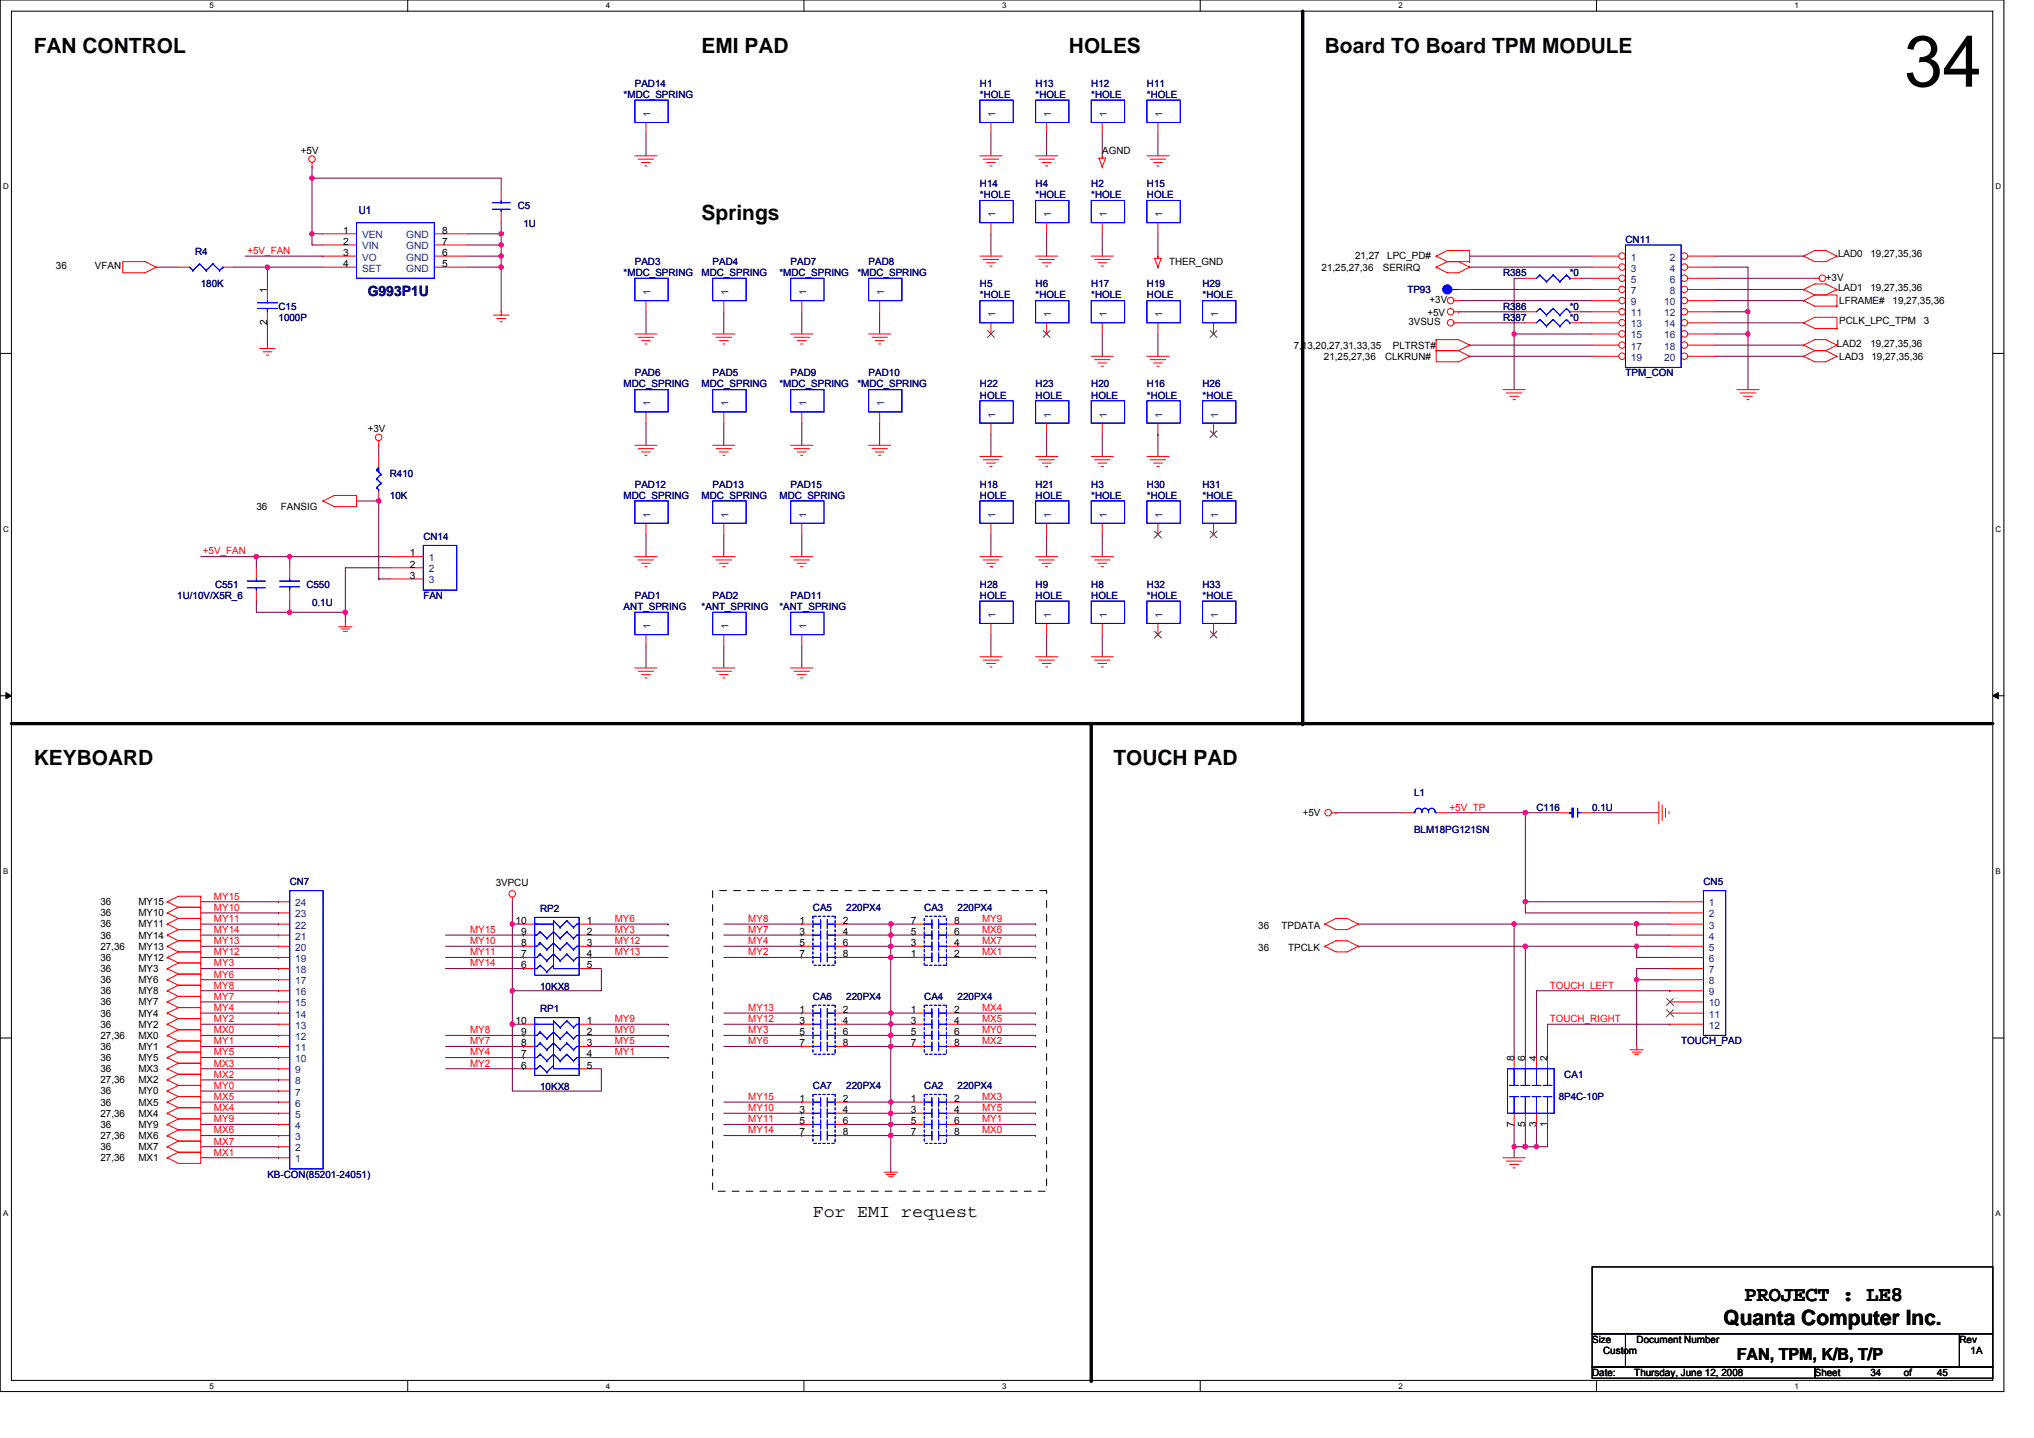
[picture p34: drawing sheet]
<svg xmlns="http://www.w3.org/2000/svg" width="297mm" height="210mm" viewBox="0 0 297 210" stroke-linecap="round" stroke-linejoin="round" font-family="sans-serif">
<defs><g id="words">
<text font-size="10.4" x="278" y="12.7">34</text>
<g font-size="3.1">
<text x="4.9" y="7.7">FAN CONTROL</text>
<text x="102.5" y="7.7">EMI PAD</text>
<text x="156.1" y="7.7">HOLES</text>
<text x="193.5" y="7.7">Board TO Board TPM MODULE</text>
<text x="102.5" y="32.1">Springs</text>
<text x="4.9" y="111.8">KEYBOARD</text>
<text x="162.6" y="111.8">TOUCH PAD</text>
<text x="254.8" y="190">PROJECT : LE8</text>
<text x="251.7" y="193.5">Quanta Computer Inc.</text>
</g>
<text font-size="2.6" x="118.7" y="177.7">For EMI request</text>
<text font-size="2.4" x="253.6" y="198.6">FAN, TPM, K/B, T/P</text>
<text font-size="2.1" fill="#000080" x="53.7" y="43.2">G993P1U</text>
<text font-size="1.6" fill="#000080" x="52.4" y="31.2">U1</text>
<g font-size="1.5" fill="#000080">
<text x="91.1" y="14.3">*MDC_SPRING</text>
<text x="92.7" y="12.7">PAD14</text>
<text x="143.1" y="12.7">H1</text>
<text x="143.1" y="14.3">*HOLE</text>
<text x="151.2" y="12.7">H13</text>
<text x="151.2" y="14.3">*HOLE</text>
<text x="159.4" y="12.7">H12</text>
<text x="159.4" y="14.3">*HOLE</text>
<text x="167.5" y="12.7">H11</text>
<text x="167.5" y="14.3">*HOLE</text>
<text x="143.1" y="27.3">H14</text>
<text x="143.1" y="29">*HOLE</text>
<text x="151.2" y="27.3">H4</text>
<text x="151.2" y="29">*HOLE</text>
<text x="159.4" y="27.3">H2</text>
<text x="159.4" y="29">*HOLE</text>
<text x="167.5" y="27.3">H15</text>
<text x="167.5" y="29">HOLE</text>
<text x="75.6" y="30.6">C5</text>
<text x="76.5" y="33.2">1U</text>
<text x="237.4" y="35.5">CN11</text>
<text x="28.5" y="37.2">R4</text>
<text x="29.3" y="42">180K</text>
<text x="91.1" y="40.3">*MDC_SPRING</text>
<text x="92.7" y="38.7">PAD3</text>
<text x="102.5" y="40.3">MDC_SPRING</text>
<text x="104.1" y="38.7">PAD4</text>
<text x="113.8" y="40.3">*MDC_SPRING</text>
<text x="115.5" y="38.7">PAD7</text>
<text x="125.2" y="40.3">*MDC_SPRING</text>
<text x="126.8" y="38.7">PAD8</text>
<text x="143.1" y="42">H5</text>
<text x="151.2" y="42">H6</text>
<text x="159.4" y="42">H17</text>
<text x="167.5" y="42">H19</text>
<text x="175.6" y="42">H29</text>
<text x="219.5" y="40.3">R385</text>
<text x="229.3" y="40.3">*0</text>
<text x="40.7" y="45.2">C15</text>
<text x="40.7" y="46.8">1000P</text>
<text x="143.1" y="43.6">*HOLE</text>
<text x="151.2" y="43.6">*HOLE</text>
<text x="159.4" y="43.6">*HOLE</text>
<text x="167.5" y="43.6">HOLE</text>
<text x="175.6" y="43.6">*HOLE</text>
<text x="205.5" y="42.8">TP93</text>
<text x="219.5" y="45.2">R386</text>
<text x="219.5" y="46.8">R387</text>
<text x="229.3" y="45.2">*0</text>
<text x="229.3" y="46.8">*0</text>
<text x="91.1" y="56.6">MDC_SPRING</text>
<text x="92.7" y="55">PAD6</text>
<text x="102.5" y="56.6">MDC_SPRING</text>
<text x="104.1" y="55">PAD5</text>
<text x="113.8" y="56.6">*MDC_SPRING</text>
<text x="115.5" y="55">PAD9</text>
<text x="125.2" y="56.6">*MDC_SPRING</text>
<text x="126.8" y="55">PAD10</text>
<text x="143.1" y="56.6">H22</text>
<text x="143.1" y="58.2">HOLE</text>
<text x="151.2" y="56.6">H23</text>
<text x="151.2" y="58.2">HOLE</text>
<text x="159.4" y="56.6">H20</text>
<text x="159.4" y="58.2">HOLE</text>
<text x="167.5" y="56.6">H16</text>
<text x="167.5" y="58.2">*HOLE</text>
<text x="175.6" y="56.6">H26</text>
<text x="175.6" y="58.2">*HOLE</text>
<text x="237.4" y="55">TPM_CON</text>
<text x="56.9" y="69.6">R410</text>
<text x="92.7" y="71.2">PAD12</text>
<text x="104.1" y="71.2">PAD13</text>
<text x="115.5" y="71.2">PAD15</text>
<text x="143.1" y="71.2">H18</text>
<text x="151.2" y="71.2">H21</text>
<text x="159.4" y="71.2">H3</text>
<text x="167.5" y="71.2">H30</text>
<text x="175.6" y="71.2">H31</text>
<text x="56.9" y="72.8">10K</text>
<text x="91.1" y="72.8">MDC_SPRING</text>
<text x="102.5" y="72.8">MDC_SPRING</text>
<text x="113.8" y="72.8">MDC_SPRING</text>
<text x="143.1" y="72.8">HOLE</text>
<text x="151.2" y="72.8">HOLE</text>
<text x="159.4" y="72.8">*HOLE</text>
<text x="167.5" y="72.8">*HOLE</text>
<text x="175.6" y="72.8">*HOLE</text>
<text x="61.8" y="78.9">CN14</text>
<text x="25.9" y="87.5">1U/10V/X5R_6</text>
<text x="31.4" y="85.9">C551</text>
<text x="44.7" y="85.9">C550</text>
<text x="45.6" y="88.5">0.1U</text>
<text x="61.8" y="87.5">FAN</text>
<text x="91.1" y="89.1">ANT_SPRING</text>
<text x="92.7" y="87.5">PAD1</text>
<text x="102.5" y="89.1">*ANT_SPRING</text>
<text x="104.1" y="87.5">PAD2</text>
<text x="113.8" y="89.1">*ANT_SPRING</text>
<text x="115.5" y="87.5">PAD11</text>
<text x="143.1" y="85.9">H28</text>
<text x="143.1" y="87.5">HOLE</text>
<text x="151.2" y="85.9">H9</text>
<text x="151.2" y="87.5">HOLE</text>
<text x="159.4" y="85.9">H8</text>
<text x="159.4" y="87.5">HOLE</text>
<text x="167.5" y="85.9">H32</text>
<text x="167.5" y="87.5">*HOLE</text>
<text x="175.6" y="85.9">H33</text>
<text x="175.6" y="87.5">*HOLE</text>
<text x="206.5" y="116.2">L1</text>
<text x="224.4" y="118.4">C116</text>
<text x="232.5" y="118.4">0.1U</text>
<text x="206.5" y="121.6">BLM18PG121SN</text>
<text x="42.3" y="129.2">CN7</text>
<text x="248.8" y="129.2">CN5</text>
<text x="78.9" y="133.2">RP2</text>
<text x="118.7" y="133">CA5</text>
<text x="123.6" y="133">220PX4</text>
<text x="135" y="133">CA3</text>
<text x="139.8" y="133">220PX4</text>
<text x="78.9" y="144.5">10KX8</text>
<text x="78.9" y="147.8">RP1</text>
<text x="118.7" y="146">CA6</text>
<text x="123.6" y="146">220PX4</text>
<text x="135" y="146">CA4</text>
<text x="139.8" y="146">220PX4</text>
<text x="245.5" y="152.5">TOUCH_PAD</text>
<text x="78.9" y="159.2">10KX8</text>
<text x="118.7" y="159">CA7</text>
<text x="123.6" y="159">220PX4</text>
<text x="135" y="159">CA2</text>
<text x="139.8" y="159">220PX4</text>
<text x="227.6" y="160.6">8P4C-10P</text>
<text x="228.4" y="157.4">CA1</text>
<text x="39" y="172">KB-CON(85201-24051)</text>
</g>
<g font-size="1.5" fill="#004080">
<text x="95" y="17.1" transform="rotate(-90 95 17.1)">1</text>
<text x="145.4" y="17.1" transform="rotate(-90 145.4 17.1)">1</text>
<text x="153.5" y="17.1" transform="rotate(-90 153.5 17.1)">1</text>
<text x="161.6" y="17.1" transform="rotate(-90 161.6 17.1)">1</text>
<text x="169.8" y="17.1" transform="rotate(-90 169.8 17.1)">1</text>
<text x="52.9" y="34.8">VEN</text>
<text x="59.3" y="34.8">GND</text>
<text x="145.4" y="31.7" transform="rotate(-90 145.4 31.7)">1</text>
<text x="153.5" y="31.7" transform="rotate(-90 153.5 31.7)">1</text>
<text x="161.6" y="31.7" transform="rotate(-90 161.6 31.7)">1</text>
<text x="169.8" y="31.7" transform="rotate(-90 169.8 31.7)">1</text>
<text x="52.9" y="36.4">VIN</text>
<text x="52.9" y="38.1">VO</text>
<text x="52.9" y="39.7">SET</text>
<text x="59.3" y="39.7">GND</text>
<text x="59.3" y="38.1">GND</text>
<text x="59.3" y="36.4">GND</text>
<text x="238.2" y="38.1">1</text>
<text x="238.2" y="39.7">3</text>
<text x="238.2" y="41.3">5</text>
<text x="243.9" y="38.1">2</text>
<text x="243.9" y="39.7">4</text>
<text x="243.9" y="41.3">6</text>
<text x="95" y="43.1" transform="rotate(-90 95 43.1)">1</text>
<text x="106.4" y="43.1" transform="rotate(-90 106.4 43.1)">1</text>
<text x="117.8" y="43.1" transform="rotate(-90 117.8 43.1)">1</text>
<text x="129.1" y="43.1" transform="rotate(-90 129.1 43.1)">1</text>
<text x="145.4" y="46.3" transform="rotate(-90 145.4 46.3)">1</text>
<text x="153.5" y="46.3" transform="rotate(-90 153.5 46.3)">1</text>
<text x="161.6" y="46.3" transform="rotate(-90 161.6 46.3)">1</text>
<text x="169.8" y="46.3" transform="rotate(-90 169.8 46.3)">1</text>
<text x="177.9" y="46.3" transform="rotate(-90 177.9 46.3)">1</text>
<text x="238.2" y="42.9">7</text>
<text x="238.2" y="44.6">9</text>
<text x="238.2" y="46.2">11</text>
<text x="238.2" y="47.8">13</text>
<text x="243.1" y="44.6">10</text>
<text x="243.1" y="46.2">12</text>
<text x="243.1" y="47.8">14</text>
<text x="243.9" y="42.9">8</text>
<text x="238.2" y="49.4">15</text>
<text x="238.2" y="51.1">17</text>
<text x="238.2" y="52.7">19</text>
<text x="243.1" y="49.4">16</text>
<text x="243.1" y="51.1">18</text>
<text x="243.1" y="52.7">20</text>
<text x="95" y="59.4" transform="rotate(-90 95 59.4)">1</text>
<text x="106.4" y="59.4" transform="rotate(-90 106.4 59.4)">1</text>
<text x="117.8" y="59.4" transform="rotate(-90 117.8 59.4)">1</text>
<text x="129.1" y="59.4" transform="rotate(-90 129.1 59.4)">1</text>
<text x="145.4" y="61" transform="rotate(-90 145.4 61)">1</text>
<text x="153.5" y="61" transform="rotate(-90 153.5 61)">1</text>
<text x="161.6" y="61" transform="rotate(-90 161.6 61)">1</text>
<text x="169.8" y="61" transform="rotate(-90 169.8 61)">1</text>
<text x="177.9" y="61" transform="rotate(-90 177.9 61)">1</text>
<text x="95" y="75.6" transform="rotate(-90 95 75.6)">1</text>
<text x="106.4" y="75.6" transform="rotate(-90 106.4 75.6)">1</text>
<text x="117.8" y="75.6" transform="rotate(-90 117.8 75.6)">1</text>
<text x="145.4" y="75.6" transform="rotate(-90 145.4 75.6)">1</text>
<text x="153.5" y="75.6" transform="rotate(-90 153.5 75.6)">1</text>
<text x="161.6" y="75.6" transform="rotate(-90 161.6 75.6)">1</text>
<text x="169.8" y="75.6" transform="rotate(-90 169.8 75.6)">1</text>
<text x="177.9" y="75.6" transform="rotate(-90 177.9 75.6)">1</text>
<text x="62.6" y="81.9">1</text>
<text x="62.6" y="83.6">2</text>
<text x="62.6" y="85.2">3</text>
<text x="95" y="91.9" transform="rotate(-90 95 91.9)">1</text>
<text x="106.4" y="91.9" transform="rotate(-90 106.4 91.9)">1</text>
<text x="117.8" y="91.9" transform="rotate(-90 117.8 91.9)">1</text>
<text x="145.4" y="90.2" transform="rotate(-90 145.4 90.2)">1</text>
<text x="153.5" y="90.2" transform="rotate(-90 153.5 90.2)">1</text>
<text x="161.6" y="90.2" transform="rotate(-90 161.6 90.2)">1</text>
<text x="169.8" y="90.2" transform="rotate(-90 169.8 90.2)">1</text>
<text x="177.9" y="90.2" transform="rotate(-90 177.9 90.2)">1</text>
<text x="43.1" y="137.2">21</text>
<text x="43.1" y="135.6">22</text>
<text x="43.1" y="134">23</text>
<text x="43.1" y="132.3">24</text>
<text x="249.6" y="137.2">4</text>
<text x="249.6" y="135.6">3</text>
<text x="249.6" y="134">2</text>
<text x="249.6" y="132.3">1</text>
<text x="43.1" y="143.7">17</text>
<text x="43.1" y="142.1">18</text>
<text x="43.1" y="140.5">19</text>
<text x="43.1" y="138.8">20</text>
<text x="249.6" y="143.7">8</text>
<text x="249.6" y="142.1">7</text>
<text x="249.6" y="140.5">6</text>
<text x="249.6" y="138.8">5</text>
<text x="43.1" y="148.6">14</text>
<text x="43.1" y="147">15</text>
<text x="43.1" y="145.3">16</text>
<text x="249.6" y="145.3">9</text>
<text x="249.6" y="148.6">11</text>
<text x="249.6" y="147">10</text>
<text x="43.1" y="155.1">10</text>
<text x="43.1" y="153.5">11</text>
<text x="43.1" y="151.8">12</text>
<text x="43.1" y="150.2">13</text>
<text x="249.6" y="150.2">12</text>
<text x="43.1" y="161.6">6</text>
<text x="43.1" y="160">7</text>
<text x="43.1" y="158.3">8</text>
<text x="43.1" y="156.7">9</text>
<text x="43.1" y="166.5">3</text>
<text x="43.1" y="164.8">4</text>
<text x="43.1" y="163.2">5</text>
<text x="43.1" y="169.7">1</text>
<text x="43.1" y="168.1">2</text>
</g>
<g font-size="1.5">
<text x="43.9" y="22.5">+5V</text>
<text x="161" y="22.5">AGND</text>
<text x="50.1" y="34.1">1</text>
<text x="50.1" y="35.8">2</text>
<text x="64.6" y="35.8">7</text>
<text x="64.6" y="34.1">8</text>
<text x="8.2" y="39.3">36</text>
<text x="13.9" y="39.3">VFAN</text>
<text x="50.1" y="37.4">3</text>
<text x="50.1" y="39">4</text>
<text x="64.6" y="39">5</text>
<text x="64.6" y="37.4">6</text>
<text x="170.7" y="38.7">THER_GND</text>
<text x="193" y="39.5">21,25,27,36</text>
<text x="197.9" y="37.9">21,27</text>
<text x="201.9" y="39.5">SERIRQ</text>
<text x="202.6" y="37.9">LPC_PD#</text>
<text x="266.6" y="41">+3V</text>
<text x="268.4" y="37.6">LAD0</text>
<text x="273.2" y="37.6">19,27,35,36</text>
<text x="39" y="47.5" transform="rotate(-90 39 47.5)">2</text>
<text x="39" y="42.8" transform="rotate(-90 39 42.8)">1</text>
<text x="205.7" y="47.5">3VSUS</text>
<text x="208.4" y="46.2">+5V</text>
<text x="208.8" y="44.2">+3V</text>
<text x="268.4" y="42.4">LAD1</text>
<text x="268.6" y="44.4">LFRAME#</text>
<text x="268.6" y="47.3">PCLK_LPC_TPM</text>
<text x="273.2" y="42.4">19,27,35,36</text>
<text x="276.4" y="44.4">19,27,35,36</text>
<text x="280.9" y="47.3">3</text>
<text x="188.9" y="50.9">7,13,20,27,31,33,35</text>
<text x="193.3" y="52.5">21,25,27,36</text>
<text x="202.3" y="52.5">CLKRUN#</text>
<text x="203.4" y="50.9">PLTRST#</text>
<text x="268.3" y="50.7">LAD2</text>
<text x="268.6" y="52.5">LAD3</text>
<text x="273.2" y="50.7">19,27,35,36</text>
<text x="273.3" y="52.5">19,27,35,36</text>
<text x="53.7" y="63.1">+3V</text>
<text x="37.4" y="74.5">36</text>
<text x="41" y="74.5">FANSIG</text>
<text x="59.9" y="81.3">1</text>
<text x="59.9" y="82.9">2</text>
<text x="59.9" y="84.5">3</text>
<text x="190.2" y="119.2">+5V</text>
<text x="72.4" y="129.4">3VPCU</text>
<text x="14.7" y="137.1">36</text>
<text x="14.7" y="135.4">36</text>
<text x="14.7" y="132.2">36</text>
<text x="14.7" y="133.8">36</text>
<text x="20.2" y="137.1">MY14</text>
<text x="20.2" y="135.4">MY11</text>
<text x="20.2" y="132.2">MY15</text>
<text x="20.2" y="133.8">MY10</text>
<text x="75.3" y="134.9">10</text>
<text x="76.1" y="136.5">9</text>
<text x="85.7" y="136.5">2</text>
<text x="85.7" y="134.9">1</text>
<text x="116.8" y="134.9">1</text>
<text x="116.8" y="136.5">3</text>
<text x="123.1" y="134.9">2</text>
<text x="123.1" y="136.5">4</text>
<text x="133" y="136.5">5</text>
<text x="133" y="134.9">7</text>
<text x="139.4" y="136.5">6</text>
<text x="139.4" y="134.9">8</text>
<text x="183.7" y="135.6">36</text>
<text x="187.2" y="135.6">TPDATA</text>
<text x="14.7" y="140.3">36</text>
<text x="14.7" y="141.9">36</text>
<text x="14.7" y="143.6">36</text>
<text x="14.7" y="138.7">27,36</text>
<text x="20.2" y="140.3">MY12</text>
<text x="20.2" y="141.9">MY3</text>
<text x="20.2" y="143.6">MY6</text>
<text x="20.2" y="138.7">MY13</text>
<text x="76.1" y="138.2">8</text>
<text x="76.1" y="139.8">7</text>
<text x="76.1" y="141.4">6</text>
<text x="85.7" y="139.8">4</text>
<text x="85.7" y="138.2">3</text>
<text x="85.7" y="141.4">5</text>
<text x="116.8" y="138.2">5</text>
<text x="116.8" y="139.8">7</text>
<text x="123.1" y="138.2">6</text>
<text x="123.1" y="139.8">8</text>
<text x="133" y="139.8">1</text>
<text x="133" y="138.2">3</text>
<text x="139.4" y="139.8">2</text>
<text x="139.4" y="138.2">4</text>
<text x="183.7" y="138.8">36</text>
<text x="188.1" y="138.8">TPCLK</text>
<text x="14.7" y="145.2">36</text>
<text x="14.7" y="146.8">36</text>
<text x="14.7" y="148.4">36</text>
<text x="20.2" y="145.2">MY8</text>
<text x="20.2" y="146.8">MY7</text>
<text x="20.2" y="148.4">MY4</text>
<text x="75.3" y="149.5">10</text>
<text x="85.7" y="149.5">1</text>
<text x="116.8" y="147.9">1</text>
<text x="116.8" y="149.5">3</text>
<text x="123.1" y="147.9">2</text>
<text x="123.1" y="149.5">4</text>
<text x="133" y="147.9">1</text>
<text x="133" y="149.5">3</text>
<text x="139.4" y="147.9">2</text>
<text x="139.4" y="149.5">4</text>
<text x="14.7" y="153.3">36</text>
<text x="14.7" y="150.1">36</text>
<text x="14.7" y="154.9">36</text>
<text x="14.7" y="151.7">27,36</text>
<text x="20.2" y="153.3">MY1</text>
<text x="20.2" y="150.1">MY2</text>
<text x="20.2" y="154.9">MY5</text>
<text x="20.2" y="151.7">MX0</text>
<text x="76.1" y="151.2">9</text>
<text x="76.1" y="152.8">8</text>
<text x="76.1" y="154.4">7</text>
<text x="85.7" y="154.4">4</text>
<text x="85.7" y="152.8">3</text>
<text x="85.7" y="151.2">2</text>
<text x="116.8" y="151.2">5</text>
<text x="116.8" y="152.8">7</text>
<text x="123.1" y="151.2">6</text>
<text x="123.1" y="152.8">8</text>
<text x="133" y="151.2">5</text>
<text x="133" y="152.8">7</text>
<text x="139.4" y="151.2">6</text>
<text x="139.4" y="152.8">8</text>
<text x="221.1" y="154.9" transform="rotate(-90 221.1 154.9)">8</text>
<text x="222.7" y="154.9" transform="rotate(-90 222.7 154.9)">6</text>
<text x="224.4" y="154.9" transform="rotate(-90 224.4 154.9)">4</text>
<text x="226" y="154.9" transform="rotate(-90 226 154.9)">2</text>
<text x="14.7" y="156.6">36</text>
<text x="14.7" y="158.2">27,36</text>
<text x="14.7" y="161.4">36</text>
<text x="14.7" y="159.8">36</text>
<text x="20.2" y="156.6">MX3</text>
<text x="20.2" y="158.2">MX2</text>
<text x="20.2" y="161.4">MX5</text>
<text x="20.2" y="159.8">MY0</text>
<text x="76.1" y="156">6</text>
<text x="85.7" y="156">5</text>
<text x="116.8" y="160.9">1</text>
<text x="123.1" y="160.9">2</text>
<text x="133" y="160.9">1</text>
<text x="139.4" y="160.9">2</text>
<text x="14.7" y="167.9">36</text>
<text x="14.7" y="163.1">27,36</text>
<text x="14.7" y="166.3">27,36</text>
<text x="14.7" y="164.7">36</text>
<text x="20.2" y="167.9">MX7</text>
<text x="20.2" y="163.1">MX4</text>
<text x="20.2" y="166.3">MX6</text>
<text x="20.2" y="164.7">MY9</text>
<text x="116.8" y="162.5">3</text>
<text x="116.8" y="164.2">5</text>
<text x="116.8" y="165.8">7</text>
<text x="123.1" y="162.5">4</text>
<text x="123.1" y="164.2">6</text>
<text x="123.1" y="165.8">8</text>
<text x="133" y="162.5">3</text>
<text x="133" y="164.2">5</text>
<text x="133" y="165.8">7</text>
<text x="139.4" y="162.5">4</text>
<text x="139.4" y="164.2">6</text>
<text x="139.4" y="165.8">8</text>
<text x="221.1" y="164.5" transform="rotate(-90 221.1 164.5)">7</text>
<text x="222.7" y="164.5" transform="rotate(-90 222.7 164.5)">5</text>
<text x="224.4" y="164.5" transform="rotate(-90 224.4 164.5)">3</text>
<text x="226" y="164.5" transform="rotate(-90 226 164.5)">1</text>
<text x="14.7" y="169.6">27,36</text>
<text x="20.2" y="169.6">MX1</text>
<text x="232.5" y="196.1">Size</text>
<text x="234.1" y="197.7">Custom</text>
<text x="239" y="196.1">Document Number</text>
<text x="286.1" y="196.1">Rev</text>
<text x="287.8" y="197.7">1A</text>
<text x="232.5" y="200.9">Date:</text>
<text x="238.7" y="200.9">Thursday, June 12, 2008</text>
<text x="265" y="200.9">Sheet</text>
<text x="273.2" y="200.9">34</text>
<text x="278" y="200.9">of</text>
<text x="282.9" y="200.9">45</text>
</g>
<g font-size="1.5" fill="#f00">
<text x="36.1" y="37.1">+5V_FAN</text>
<text x="29.6" y="81">+5V_FAN</text>
<text x="211.7" y="118.4">+5V_TP</text>
<text x="31.2" y="131.4">MY15</text>
<text x="31.2" y="133">MY10</text>
<text x="31.2" y="134.6">MY11</text>
<text x="31.2" y="137.9">MY13</text>
<text x="31.2" y="136.2">MY14</text>
<text x="68.6" y="136.2">MY15</text>
<text x="68.6" y="137.9">MY10</text>
<text x="89.8" y="137.9">MY12</text>
<text x="89.8" y="136.2">MY3</text>
<text x="89.8" y="134.6">MY6</text>
<text x="109.3" y="137.9">MY4</text>
<text x="109.3" y="136.2">MY7</text>
<text x="109.3" y="134.6">MY8</text>
<text x="143.4" y="137.9">MX7</text>
<text x="143.4" y="136.2">MX6</text>
<text x="143.4" y="134.6">MY9</text>
<text x="31.2" y="142.7">MY6</text>
<text x="31.2" y="141.1">MY3</text>
<text x="31.2" y="139.5">MY12</text>
<text x="68.6" y="139.5">MY11</text>
<text x="68.6" y="141.1">MY14</text>
<text x="89.8" y="139.5">MY13</text>
<text x="109.3" y="139.5">MY2</text>
<text x="143.4" y="139.5">MX1</text>
<text x="31.2" y="147.6">MY4</text>
<text x="31.2" y="146">MY7</text>
<text x="31.2" y="149.2">MY2</text>
<text x="31.2" y="144.4">MY8</text>
<text x="89.8" y="149.2">MY9</text>
<text x="109.3" y="149.2">MY12</text>
<text x="109.3" y="147.6">MY13</text>
<text x="143.4" y="147.6">MX4</text>
<text x="143.4" y="149.2">MX5</text>
<text x="226.3" y="149.2">TOUCH_RIGHT</text>
<text x="226.3" y="144.4">TOUCH_LEFT</text>
<text x="31.2" y="155.7">MX3</text>
<text x="31.2" y="152.5">MY1</text>
<text x="31.2" y="154.1">MY5</text>
<text x="31.2" y="150.9">MX0</text>
<text x="68.6" y="150.9">MY8</text>
<text x="68.6" y="152.5">MY7</text>
<text x="68.6" y="154.1">MY4</text>
<text x="68.6" y="155.7">MY2</text>
<text x="89.8" y="150.9">MY0</text>
<text x="89.8" y="152.5">MY5</text>
<text x="89.8" y="154.1">MY1</text>
<text x="109.3" y="150.9">MY3</text>
<text x="109.3" y="152.5">MY6</text>
<text x="143.4" y="150.9">MY0</text>
<text x="143.4" y="152.5">MX2</text>
<text x="31.2" y="159">MY0</text>
<text x="31.2" y="160.6">MX5</text>
<text x="31.2" y="157.4">MX2</text>
<text x="109.3" y="160.6">MY15</text>
<text x="143.4" y="160.6">MX3</text>
<text x="31.2" y="162.2">MX4</text>
<text x="31.2" y="165.5">MX6</text>
<text x="31.2" y="163.9">MY9</text>
<text x="31.2" y="167.1">MX7</text>
<text x="109.3" y="165.5">MY14</text>
<text x="109.3" y="163.9">MY11</text>
<text x="109.3" y="162.2">MY10</text>
<text x="143.4" y="162.2">MY5</text>
<text x="143.4" y="163.9">MY1</text>
<text x="143.4" y="165.5">MX0</text>
<text x="31.2" y="168.7">MX1</text>
</g>
<g font-size="1.2">
<text x="30.6" y="1.2">5</text>
<text x="88.5" y="1.2">4</text>
<text x="146.3" y="1.2">3</text>
<text x="204.2" y="1.2">2</text>
<text x="262.1" y="1.2">1</text>
<text x=".5" y="27.6">D</text>
<text x="291.4" y="27.6">D</text>
<text x=".5" y="77.6">C</text>
<text x="291.4" y="77.6">C</text>
<text x=".5" y="127.6">B</text>
<text x="291.4" y="127.6">B</text>
<text x=".5" y="177.6">A</text>
<text x="291.4" y="177.6">A</text>
<text x="30.6" y="202.8">5</text>
<text x="88.5" y="202.8">4</text>
<text x="146.3" y="202.8">3</text>
<text x="204.2" y="202.8">2</text>
<text x="262.1" y="202.8">1</text>
</g>
</g></defs>
<path d="M0 0h292.6v203.2h-292.6zM1.7 1.6h289.3v200h-289.3z" fill="none" stroke="#000" stroke-width=".15"/>
<g fill="#fff">
<path d="M30.6 .2h.6v1.3h-.6z"/>
<path d="M30.6 201.8h.6v1.3h-.6z"/>
</g>
<path d="M59.5 0v1.6M59.5 201.6v1.6" fill="none" stroke="#000" stroke-width=".15"/>
<g fill="#fff">
<path d="M88.5 .2h.6v1.3h-.6z"/>
<path d="M88.5 201.8h.6v1.3h-.6z"/>
</g>
<path d="M117.4 0v1.6M117.4 201.6v1.6" fill="none" stroke="#000" stroke-width=".15"/>
<g fill="#fff">
<path d="M146.3 .2h.7v1.3h-.7z"/>
<path d="M146.3 201.8h.7v1.3h-.7z"/>
</g>
<path d="M175.3 0v1.6M175.3 201.6v1.6" fill="none" stroke="#000" stroke-width=".15"/>
<g fill="#fff">
<path d="M204.2 .2h.6v1.3h-.6z"/>
<path d="M204.2 201.8h.6v1.3h-.6z"/>
</g>
<path d="M233.1 0v1.6M233.1 201.6v1.6" fill="none" stroke="#000" stroke-width=".15"/>
<g fill="#fff">
<path d="M262.1 .2h.6v1.3h-.6z"/>
<path d="M262.1 201.8h.6v1.3h-.6z"/>
<path d="M.5 26.6h.8v1.3h-.8z"/>
<path d="M291.4 26.6h.9v1.3h-.9z"/>
<path d="M.5 76.6h.8v1.3h-.8z"/>
<path d="M291.4 76.6h.9v1.3h-.9z"/>
</g>
<path d="M0 51.6h1.7M291 51.6h1.6" fill="none" stroke="#000" stroke-width=".15"/>
<g fill="#fff">
<path d="M.5 126.6h.7v1.3h-.7z"/>
<path d="M291.4 126.6h.8v1.3h-.8z"/>
</g>
<path d="M0 101.6h1.7M291 101.6h1.6" fill="none" stroke="#000" stroke-width=".15"/>
<path d="M.9 101.1l.8 .5-.8 .4zM291 101.6l.8-.5v.9z" fill="#000" stroke="#000" stroke-width=".15"/>
<g fill="#fff">
<path d="M.5 176.6h.7v1.2h-.7z"/>
<path d="M291.4 176.6h.8v1.2h-.8z"/>
</g>
<path d="M0 151.6h1.7M291 151.6h1.6M232.5 199.6h32.5v1.7h-32.5zM232.5 194.8h4.9v4.8h-4.9zM232.5 185h58.5v9.8h-58.5zM237.4 194.8h48.7v4.8h-48.7zM265 199.6h26v1.7h-26zM286.1 194.8h4.9v4.8h-4.9z" fill="none" stroke="#000" stroke-width=".15"/>
<g fill="none" stroke="#800040" stroke-width=".15">
<path d="M94.3 19.5v3.3M144.7 19.5v3.3M152.8 19.5v3.3M161 19.5v3.3M169.1 19.5v3.3M22.8 39h3.3M34.2 39h4.8M35.8 37.4h11.4M39 39h.1M39 39h8.2M39 39v3.3M45.6 34.1h.1"/>
<path d="M45.6 26h.1M45.6 24.4v1.6M45.6 26h27.6v1.6M45.6 34.1h1.6M45.6 34.1v1.7h1.6M45.6 26v8.1M47.2 37.4h.1M68.3 39h4.9M68.3 34.1h4.9M68.3 35.8h4.9M68.3 37.4h4.9M73.2 34.1h.1"/>
<path d="M73.2 39h.1M73.2 35.8h.1M73.2 37.4h.1M73.2 39v6.5M73.2 32.5v6.5M144.7 34.1v3.3M152.8 34.1v3.3M161 34.1v3.3M169.1 34.1v3.3M214.6 39h17.9M214.6 37.4h17.9M250.4 37.4h13"/>
<path d="M250.4 39h4.9v9.8M39 47.1v3.3M94.3 45.5v3.3M105.7 45.5v3.3M117.1 45.5v3.3M128.5 45.5v3.3M161 48.8v3.2M169.1 48.8v3.2M213 43.9h19.5M213 45.5h9.8M213 47.1h9.8M214.6 42.3h17.9"/>
<path d="M214.6 50.4h17.9M214.6 52h17.9M221.1 48.8h.1M221.1 48.8h11.4M221.1 48.8v8.1M222.8 40.6h-1.7v8.2M230.9 45.5h1.6M230.9 40.6h1.6M230.9 47.1h1.6M250.4 40.6h14.6M250.4 50.4h13M250.4 52h13"/>
<path d="M250.4 47.1h13M250.4 43.9h13M250.4 42.3h13M250.4 48.8h4.9M250.4 45.5h4.9M255.3 48.8h.1M255.3 48.8v8.1M255.3 45.5h.1M52.1 73.2h3.2v11.3M55.3 65v1.7M94.3 61.8v3.2M94.3 78v3.3"/>
<path d="M105.7 61.8v3.2M105.7 78v3.3M117.1 61.8v3.2M117.1 78v3.3M128.5 61.8v3.2M144.7 63.4v3.3M144.7 78v3.3M152.8 63.4v3.3M152.8 78v3.3M161 63.4v3.3M161 78v3.3M169.1 63.4h.1"/>
<path d="M169.1 63.4v3.3M29.3 81.3h8.1M37.4 81.3h.1M37.4 87.8v1.6h4.9M42.3 89.4h8.1M42.3 81.3h-4.9v1.6M42.3 81.3h.1M42.3 89.4h.1M42.3 87.8v1.6M50.4 89.4v1.6M50.4 89.4h.1M55.3 84.5h1.6"/>
<path d="M55.3 84.5h.1M56.9 81.3h-14.6v1.6M56.9 82.9h-6.5v6.5M94.3 94.3v3.2M105.7 94.3v3.2M117.1 94.3v3.2M144.7 92.7v3.2M152.8 92.7v3.2M161 92.7v3.2M195.1 118.7h9.8M211.4 118.7h11.4M222.8 118.7h4.8"/>
<path d="M222.8 118.7h.1M222.8 118.7v13M232.5 118.7h9.7M29.3 134.9h11.4M29.3 138.2h11.4M29.3 133.3h11.4M29.3 131.7h11.4M29.3 139.8h11.4M29.3 136.5h11.4M40.7 133.3h.1M40.7 131.7h.1M40.7 134.9h.1"/>
<path d="M40.7 138.2h.1M40.7 139.8h.1M40.7 136.5h.1M65.1 138.2h11.4M65.1 139.8h11.4M65.1 136.5h11.4M74.8 134.9h1.7M74.8 134.9h.1M74.8 134.9v24.4h13v-3.2h-1.6M74.8 131.7v3.2M76.5 136.5h.1M76.5 138.2h.1"/>
<path d="M76.5 139.8h.1M86.2 139.8h.1M86.2 138.2h.1M86.2 134.9h11.4M86.2 138.2h11.4M86.2 139.8h11.4M86.2 136.5h11.4M97.6 136.5h.1M97.6 134.9h.1M105.7 134.9h11.4M105.7 138.2h11.4M105.7 139.8h11.4"/>
<path d="M105.7 136.5h11.4M117.1 139.8h.1M117.1 138.2h.1M117.1 136.5h.1M117.1 134.9h.1M123.6 139.8h6.5M123.6 138.2h6.5M123.6 136.5h6.5M123.6 134.9h6.5M130.1 138.2h3.2M130.1 136.5h3.2M130.1 136.5h.1"/>
<path d="M130.1 138.2h.1M130.1 139.8h3.2M130.1 139.8h.1M130.1 134.9h3.2M130.1 134.9h.1M130.1 134.9v30.9M139.8 134.9h11.4M139.8 138.2h11.4M139.8 139.8h11.4M139.8 136.5h11.4M151.2 139.8h.1M151.2 138.2h.1"/>
<path d="M151.2 136.5h.1M151.2 134.9h.1M198.4 134.9h40.6M198.4 138.2h40.6M221.1 134.9h.1M221.1 134.9v19.5M222.8 138.2h.1M222.8 138.2v16.2M222.8 131.7h21.1M222.8 131.7v1.6h21.1M222.8 131.7h.1M239 138.2h.1"/>
<path d="M239 134.9h.1M239 134.9v1.6h4.9M239 134.9h4.9M239 138.2v1.6h4.9M239 138.2h4.9M29.3 156.1h11.4M29.3 143.1h11.4M29.3 159.3h11.4M29.3 152.8h11.4M29.3 147.9h11.4M29.3 146.3h11.4M29.3 149.6h11.4"/>
<path d="M29.3 144.7h11.4M29.3 141.4h11.4M29.3 154.4h11.4M29.3 151.2h11.4M29.3 157.7h11.4M40.7 156.1h.1M40.7 143.1h.1M40.7 159.3h.1M40.7 152.8h.1M40.7 147.9h.1M40.7 146.3h.1M40.7 149.6h.1"/>
<path d="M40.7 144.7h.1M40.7 141.4h.1M40.7 154.4h.1M40.7 151.2h.1M40.7 157.7h.1M65.1 156.1h11.4M65.1 152.8h11.4M65.1 141.4h11.4M65.1 154.4h11.4M65.1 151.2h11.4M74.8 144.7h.1M74.8 149.6h1.7"/>
<path d="M74.8 149.6h.1M76.5 141.4h.1M76.5 151.2h.1M76.5 152.8h.1M76.5 154.4h.1M76.5 156.1h.1M86.2 141.4h1.6v3.3h-13M86.2 152.8h11.4M86.2 149.6h11.4M86.2 154.4h11.4M86.2 151.2h11.4M97.6 149.6h.1"/>
<path d="M97.6 151.2h.1M97.6 152.8h.1M97.6 154.4h.1M105.7 152.8h11.4M105.7 147.9h11.4M105.7 149.6h11.4M105.7 151.2h11.4M117.1 151.2h.1M117.1 149.6h.1M117.1 147.9h.1M117.1 152.8h.1M123.6 147.9h6.5"/>
<path d="M123.6 152.8h6.5M123.6 149.6h6.5M123.6 151.2h6.5M130.1 151.2h3.2M130.1 147.9h.1M130.1 149.6h3.2M130.1 149.6h.1M130.1 147.9h3.2M130.1 152.8h3.2M130.1 152.8h.1M130.1 151.2h.1M139.8 152.8h11.4"/>
<path d="M139.8 147.9h11.4M139.8 149.6h11.4M139.8 151.2h11.4M151.2 147.9h.1M151.2 151.2h.1M151.2 149.6h.1M151.2 152.8h.1M239 143.1v9.7M239 143.1h.1M239 143.1h4.9M243.9 149.6h-17.9v4.8M243.9 149.6h.1"/>
<path d="M243.9 144.7h-19.5v9.7M243.9 144.7h.1M243.9 141.4h-4.9v1.7M29.3 162.6h11.4M29.3 169.1h11.4M29.3 165.8h11.4M29.3 164.2h11.4M29.3 160.9h11.4M29.3 167.4h11.4M40.7 162.6h.1M40.7 169.1h.1M40.7 165.8h.1"/>
<path d="M40.7 164.2h.1M40.7 160.9h.1M40.7 167.4h.1M105.7 162.6h11.4M105.7 165.8h11.4M105.7 164.2h11.4M105.7 160.9h11.4M117.1 160.9h.1M117.1 165.8h.1M117.1 164.2h.1M117.1 162.6h.1M123.6 165.8h6.5"/>
<path d="M123.6 162.6h6.5M123.6 160.9h6.5M123.6 164.2h6.5M130.1 162.6h3.2M130.1 165.8v4.9M130.1 164.2h3.2M130.1 165.8h.1M130.1 160.9h.1M130.1 160.9h3.2M130.1 162.6h.1M130.1 164.2h.1M130.1 165.8h3.2"/>
<path d="M139.8 162.6h11.4M139.8 165.8h11.4M139.8 164.2h11.4M139.8 160.9h11.4M151.2 160.9h.1M151.2 162.6h.1M151.2 164.2h.1M151.2 165.8h.1M221.1 167.4v1.7M221.1 164.2v3.2M221.1 167.4h3.3M222.8 164.2v3.2"/>
<path d="M222.8 167.4h.1M224.4 167.4h.1M224.4 164.2v3.2M226 164.2v3.2h-1.6"/>
</g>
<g fill="#f0f" stroke="#f0f" stroke-width=".15">
<circle cx="74.8" cy="134.9" r=".32"/>
<circle cx="55.3" cy="73.1" r=".32"/>
<circle cx="74.8" cy="149.5" r=".32"/>
<circle cx="74.8" cy="144.7" r=".32"/>
<circle cx="221.1" cy="134.9" r=".32"/>
<circle cx="222.7" cy="138.2" r=".32"/>
<circle cx="39" cy="39" r=".32"/>
<circle cx="45.6" cy="34.1" r=".31"/>
<circle cx="45.6" cy="26" r=".31"/>
<circle cx="37.4" cy="81.3" r=".32"/>
<circle cx="73.2" cy="34.1" r=".31"/>
<circle cx="221.1" cy="48.8" r=".32"/>
<circle cx="255.2" cy="48.8" r=".32"/>
<circle cx="239" cy="138.2" r=".32"/>
<circle cx="239" cy="134.9" r=".32"/>
<circle cx="222.7" cy="167.4" r=".32"/>
<circle cx="224.4" cy="167.4" r=".32"/>
<circle cx="222.7" cy="118.7" r=".32"/>
<circle cx="222.7" cy="131.7" r=".31"/>
<circle cx="42.3" cy="81.3" r=".32"/>
<circle cx="130.1" cy="165.8" r=".32"/>
<circle cx="130.1" cy="147.9" r=".31"/>
<circle cx="130.1" cy="136.5" r=".32"/>
<circle cx="130.1" cy="160.9" r=".32"/>
<circle cx="73.2" cy="39" r=".32"/>
<circle cx="130.1" cy="138.2" r=".32"/>
<circle cx="73.2" cy="35.7" r=".32"/>
<circle cx="130.1" cy="149.5" r=".32"/>
<circle cx="73.2" cy="37.4" r=".32"/>
<circle cx="239" cy="143" r=".32"/>
<circle cx="130.1" cy="162.6" r=".32"/>
<circle cx="130.1" cy="139.8" r=".31"/>
<circle cx="42.3" cy="89.4" r=".32"/>
<circle cx="255.2" cy="45.5" r=".32"/>
<circle cx="130.1" cy="164.2" r=".31"/>
<circle cx="130.1" cy="134.9" r=".32"/>
<circle cx="221.1" cy="167.4" r=".32"/>
<circle cx="130.1" cy="152.8" r=".32"/>
<circle cx="50.4" cy="89.4" r=".32"/>
<circle cx="130.1" cy="151.2" r=".32"/>
</g>
<g fill="none" stroke="#f00" stroke-width=".15">
<path d="M152.8 17.9v1.6M161 17.9v1.6M17.9 38.2h3.3l1.6 .8-1.6 .8h-3.3zM22.8 39h.1M45.6 24.4h.1M45.6 23.7v.7M92.7 22.8h3.2M93.2 23.2h2.3M93.7 23.7h1.3M94.2 24.2h.3M143.1 22.8h3.2M143.1 37.4h3.2"/>
<path d="M143.6 23.2h2.3M143.6 37.9h2.3M144.1 23.7h1.3M144.1 38.4h1.3M144.6 24.2h.3M144.6 38.9h.3M151.2 22.8h3.3M151.2 37.4h3.3M151.7 23.2h2.3M151.7 37.9h2.3M152.2 23.7h1.3M152.2 38.4h1.3"/>
<path d="M152.7 24.2h.3M152.7 38.9h.3M159.4 37.4h3.2M159.8 37.9h2.3M160.3 38.4h1.3M160.5 23.1h1l-.5 1.3zM160.8 38.9h.3M161 24.4h.1M161 22.8h.1M161 22.8v.3M167.5 22.8h3.2M168 23.2h2.2"/>
<path d="M168.5 23.7h1.3M168.6 37.7h1l-.5 1.3zM168.9 24.2h.4M169.1 39h.1M169.1 37.4h.1M169.1 32.5v1.6M169.1 37.4v.3M209.7 39l1.7 .8h1.6l1.6-.8M209.7 39h.1M209.7 37.4h.1M209.7 37.4l1.7-.8h3.2v1.6M209.7 37.4l1.7 .8"/>
<path d="M211.4 38.2h1.6l1.6 .8M211.4 38.2h3.2M211.4 38.2l-1.7 .8M214.6 39h.1M214.6 38.2h.1M263.4 37.4l1.6 .8h1.6l1.7-.8M263.4 37.4h.1M263.4 37.4l1.6-.8h1.6l1.7 .8M268.3 37.4h.1M37.9 50.9h2.3M38.4 51.4h1.3M38.9 51.9h.3"/>
<path d="M39 50.4v.5M72 46h2.3M72.5 46.5h1.3M73 47h.4M73.2 45.5v.5M92.7 48.8h3.2M93.2 49.3h2.3M93.7 49.7h1.3M94.2 50.2h.3M104.1 48.8h3.2M104.6 49.3h2.2M105 49.7h1.4"/>
<path d="M105.6 50.2h.3M115.5 48.8h3.2M115.9 49.3h2.3M116.4 49.7h1.3M116.9 50.2h.3M117.1 43.9v1.6M126.8 48.8h3.3M127.3 49.3h2.3M127.8 49.7h1.3M128.3 50.2h.3M128.5 43.9v1.6M152.8 47.1v1.7"/>
<path d="M159.4 52h3.2M159.8 52.5h2.3M160.3 53h1.3M160.8 53.5h.3M167.5 52h3.2M168 52.5h2.2M168.5 53h1.3M168.9 53.5h.4M177.2 47.1v1.7M209.7 51.2h3.3M209.7 51.2v1.6h3.3l1.6-.8M209.7 51.2h.1"/>
<path d="M209.7 49.6h3.3l1.6 .8M209.7 49.6v1.6h3.3M209.7 49.6h.1M212.3 43.9h.7M212.3 47.1h.7M212.3 45.5h.7M213 45.5h.1M213 51.2l1.6 .8M214.6 52h.1M214.6 50.4h.1M214.6 50.4l-1.6 .8M219.5 56.9h3.3"/>
<path d="M220 57.4h2.3M220.5 57.9h1.3M221 58.4h.3M222.8 45.5h1.6M229.3 45.5h1.6M253.6 56.9h3.3M254.1 57.4h2.3M254.6 57.9h1.3M255.1 58.4h.3M263.4 42.3h.1M263.4 42.3l1.6-.8h1.6l1.7 .8M263.4 43.9l1.6 .8h3.3"/>
<path d="M263.4 43.9h.1M263.4 52l1.6 .8h1.6l1.7-.8M263.4 52h.1M263.4 50.4h.1M263.4 50.4l1.6-.8h1.6l1.7 .8M263.4 47.1l1.6 .9h3.3M263.4 47.1h.1M263.4 47.1l1.6-.8h3.3v1.7M263.4 42.3l1.6 .8M263.4 50.4l1.6 .8M265 43.1h3.3v1.6M265 51.2h1.6"/>
<path d="M265 40.6h.7M265 43.1l-1.6 .8M265 51.2l-1.6 .8M266.6 51.2l1.7 .8M268.3 42.3l-1.7 .8h-1.6M268.3 42.3h.1M268.3 44.7h.1M268.3 52h.1M268.3 50.4h.1M268.3 48h.1M268.3 50.4l-1.7 .8M47.2 73.2l1.6-.9h3.3v1.7h-3.3z"/>
<path d="M47.2 73.2h.1M55.3 65h.1M55.3 64.4v.6M92.7 65h3.2M93.2 65.5h2.3M93.7 66h1.3M94.2 66.5h.3M94.3 60.2v1.6M94.3 76.4v1.6M104.1 65h3.2M104.6 65.5h2.2M105 66h1.4"/>
<path d="M105.6 66.5h.3M105.7 76.4v1.6M115.5 65h3.2M115.9 65.5h2.3M116.4 66h1.3M116.9 66.5h.3M126.8 65h3.3M127.3 65.5h2.3M127.8 66h1.3M128.3 66.5h.3M143.1 66.7h3.2M143.6 67.1h2.3"/>
<path d="M144.1 67.6h1.3M144.6 68.1h.3M151.2 66.7h3.3M151.7 67.1h2.3M152.2 67.6h1.3M152.7 68.1h.3M159.4 66.7h3.2M159.8 67.1h2.3M160.3 67.6h1.3M160.8 68.1h.3M161 61.8v1.6M167.5 66.7h3.2"/>
<path d="M168 67.1h2.2M168.5 67.6h1.3M168.9 68.1h.4M169.1 61.8v1.6M177.2 61.8v1.6M177.2 76.4v1.6M49.5 91.5h1.9M49.8 91.8h1.3M50.1 92.2h.7M50.4 91v.5M56.9 81.3h4.9M56.9 82.9h4.9"/>
<path d="M56.9 84.5h4.9M92.7 97.5h3.2M92.7 81.3h3.2M93.2 98h2.3M93.2 81.8h2.3M93.7 98.5h1.3M93.7 82.3h1.3M94.2 99h.3M94.2 82.7h.3M104.1 97.5h3.2M104.1 81.3h3.2M104.6 98h2.2"/>
<path d="M104.6 81.8h2.2M105 98.5h1.4M105 82.3h1.4M105.6 99h.3M105.6 82.7h.3M115.5 97.5h3.2M115.5 81.3h3.2M115.9 98h2.3M115.9 81.8h2.3M116.4 98.5h1.3M116.4 82.3h1.3M116.9 99h.3"/>
<path d="M116.9 82.7h.3M117.1 92.7v1.6M143.1 81.3h3.2M143.1 95.9h3.2M143.6 81.8h2.3M143.6 96.4h2.3M144.1 82.3h1.3M144.1 96.9h1.3M144.6 97.4h.3M144.6 82.7h.3M144.9 82.7h.1M151.2 95.9h3.3"/>
<path d="M151.2 81.3h3.3M151.7 96.4h2.3M151.7 81.8h2.3M152.2 96.9h1.3M152.2 82.3h1.3M152.7 97.4h.3M152.7 82.7h.3M159.4 95.9h3.2M159.4 81.3h3.2M159.8 96.4h2.3M159.8 81.8h2.3M160.3 96.9h1.3"/>
<path d="M160.3 82.3h1.3M160.8 97.4h.3M160.8 82.7h.3M169.1 91v1.7M177.2 91v1.7M194.5 118.7h.6M195.1 118.7h.1M204.9 118.7h1.6M209.7 118.7h1.7M242.2 117.1v3.2M242.7 117.5v2.3M243.2 118v1.3"/>
<path d="M243.7 118.5v.3M24.4 139.8h.1M24.4 136.5h.1M24.4 134.9h.1M24.4 131.7h.1M24.4 133.3h.1M24.4 138.2h.1M24.4 139.8l1.7 .8M24.4 136.5l1.7 .9M24.4 134.9l1.7 .8M24.4 131.7l1.7 .8M24.4 133.3l1.7 .8"/>
<path d="M24.4 138.2l1.7 .8M26.1 139h3.2M26.1 135.7h3.2M26.1 134.1h3.2M26.1 132.5h3.2M26.1 137.4h3.2M26.1 139l-1.7 .8M26.1 135.7l-1.7 .8M26.1 134.1l-1.7 .8M26.1 132.5l-1.7 .8M26.1 137.4l-1.7 .8M29.3 139v1.6h-3.2"/>
<path d="M29.3 139h.1M29.3 135.7v1.7h-3.2M29.3 135.7h.1M29.3 134.1v1.6h-3.2M29.3 134.1h.1M29.3 130.9h-3.2l-1.7 .8M29.3 130.9v1.6h-3.2M29.3 130.9h.1M29.3 132.5v1.6h-3.2M29.3 132.5h.1M29.3 137.4v1.6h-3.2M29.3 137.4h.1"/>
<path d="M40.7 139.8h1.6M40.7 138.2h1.6M40.7 136.5h1.6M40.7 134.9h1.6M40.7 133.3h1.6M40.7 131.7h1.6M74.8 131v.7M117.1 139.8h1.6M117.1 138.2h1.6M117.1 136.5h1.6M117.1 134.9h1.6M122 139.8h1.6"/>
<path d="M122 138.2h1.6M122 136.5h1.6M122 134.9h1.6M133.3 139.8h1.7M133.3 138.2h1.7M133.3 136.5h1.7M133.3 134.9h1.7M138.2 139.8h1.6M138.2 138.2h1.6M138.2 136.5h1.6M138.2 134.9h1.6M193.5 134.9l1.6-.8h1.6l1.7 .8"/>
<path d="M193.5 134.9l1.6 .8h1.6l1.7-.8M193.5 134.9h.1M193.5 138.2l1.6-.8h1.6l1.7 .8M193.5 138.2l1.6 .8h1.6l1.7-.8M193.5 138.2h.1M198.4 134.9h.1M198.4 138.2h.1M24.4 141.4h.1M24.4 156.1h.1M24.4 144.7h.1M24.4 152.8h.1M24.4 146.3h.1"/>
<path d="M24.4 157.7h.1M24.4 147.9h.1M24.4 149.6h.1M24.4 154.4h.1M24.4 143.1h.1M24.4 151.2h.1M24.4 159.3h.1M24.4 141.4l1.7 .8M24.4 156.1l1.7 .8M24.4 144.7l1.7 .8M24.4 152.8l1.7 .8M24.4 146.3l1.7 .8"/>
<path d="M24.4 157.7l1.7 .8M24.4 147.9l1.7 .8M24.4 149.6l1.7 .8M24.4 154.4l1.7 .9M24.4 143.1l1.7 .8M24.4 151.2l1.7 .8M24.4 159.3l1.7 .8M26.1 140.6h3.2M26.1 155.3h3.2M26.1 143.9h3.2M26.1 152h3.2M26.1 145.5h3.2"/>
<path d="M26.1 156.9h3.2M26.1 147.1h3.2M26.1 148.7h3.2M26.1 153.6h3.2M26.1 142.2h3.2M26.1 150.4h3.2M26.1 158.5h3.2M26.1 140.6l-1.7 .8M26.1 155.3l-1.7 .8M26.1 143.9l-1.7 .8M26.1 152l-1.7 .8M26.1 145.5l-1.7 .8"/>
<path d="M26.1 156.9l-1.7 .8M26.1 147.1l-1.7 .8M26.1 148.7l-1.7 .9M26.1 153.6l-1.7 .8M26.1 142.2l-1.7 .9M26.1 150.4l-1.7 .8M26.1 158.5l-1.7 .8M29.3 140.6v1.6h-3.2M29.3 140.6h.1M29.3 155.3v1.6h-3.2M29.3 155.3h.1M29.3 143.9v1.6h-3.2"/>
<path d="M29.3 143.9h.1M29.3 152v1.6h-3.2M29.3 152h.1M29.3 145.5v1.6h-3.2M29.3 145.5h.1M29.3 156.9v1.6h-3.2M29.3 156.9h.1M29.3 147.1v1.6h-3.2M29.3 147.1h.1M29.3 148.7v1.7h-3.2M29.3 148.7h.1M29.3 153.6v1.7h-3.2"/>
<path d="M29.3 153.6h.1M29.3 142.2v1.7h-3.2M29.3 142.2h.1M29.3 150.4v1.6h-3.2M29.3 150.4h.1M29.3 158.5v1.6h-3.2M29.3 158.5h.1M40.7 159.3h1.6M40.7 157.7h1.6M40.7 156.1h1.6M40.7 154.4h1.6M40.7 152.8h1.6"/>
<path d="M40.7 151.2h1.6M40.7 149.6h1.6M40.7 147.9h1.6M40.7 146.3h1.6M40.7 144.7h1.6M40.7 143.1h1.6M40.7 141.4h1.6M238 153.3h2M238.4 153.6h1.3M238.7 153.9h.6M239 152.8v.5M24.4 167.4h.1"/>
<path d="M24.4 162.6h.1M24.4 169.1h.1M24.4 160.9h.1M24.4 165.8h.1M24.4 164.2h.1M24.4 167.4l1.7 .9M24.4 162.6l1.7 .8M24.4 160.9l1.7 .9M24.4 165.8l1.7 .8M24.4 164.2l1.7 .8M26.1 166.6h3.2M26.1 161.8h3.2"/>
<path d="M26.1 168.3h3.2M26.1 160.1h3.2M26.1 165h3.2M26.1 163.4h3.2M26.1 166.6l-1.7 .8M26.1 161.8l-1.7 .8M26.1 168.3l-1.7 .8M26.1 160.1l-1.7 .8M26.1 165l-1.7 .8M26.1 163.4l-1.7 .8M29.3 166.6v1.7h-3.2M29.3 166.6h.1"/>
<path d="M29.3 161.8v1.6h-3.2M29.3 161.8h.1M29.3 168.3v1.6h-3.2l-1.7-.8M29.3 168.3h.1M29.3 160.1v1.7h-3.2M29.3 160.1h.1M29.3 165v1.6h-3.2M29.3 165h.1M29.3 163.4v1.6h-3.2M29.3 163.4h.1M40.7 169.1h1.6M40.7 167.4h1.6"/>
<path d="M40.7 165.8h1.6M40.7 164.2h1.6M40.7 162.6h1.6M40.7 160.9h1.6M129.1 171.2h2M129.4 171.5h1.3M129.8 171.8h.6M130.1 170.7v.5M219.5 169.1h3.3M220 169.5h2.3M220.5 170h1.3M221 170.5h.3"/>
<circle cx="45.6" cy="23.2" r=".48"/>
<circle cx="211.8" cy="45.5" r=".48"/>
<circle cx="211.8" cy="43.9" r=".48"/>
<circle cx="211.8" cy="47.1" r=".48"/>
<circle cx="266.1" cy="40.6" r=".48"/>
<circle cx="55.3" cy="63.9" r=".48"/>
<circle cx="194" cy="118.7" r=".48"/>
<circle cx="74.8" cy="130.5" r=".48"/>
</g>
<path d="M190.2 1.6v104.1M1.7 105.7h289.3M159.4 105.7v95.9M190.2 105.7h.1M159.4 201.6h.1" fill="none" stroke="#000" stroke-width=".49"/>
<path d="M104.1 130h48.7v43.9h-48.7z" fill="none" stroke="#000" stroke-width=".15" stroke-dasharray="1 1 1 1 1 1 1 1"/>
<g fill="none" stroke="#00f" stroke-width=".15">
<path d="M151.2 14.6h4.9v3.3h-4.9zM159.4 14.6h4.8v3.3h-4.8zM167.5 29.3h4.9v3.2h-4.9zM92.7 56.9h4.9v3.3h-4.9zM115.5 40.6h4.8v3.3h-4.8zM126.8 40.6h4.9v3.3h-4.9zM151.2 43.9h4.9v3.2h-4.9zM159.4 58.5h4.8v3.3h-4.8zM167.5 58.5h4.9v3.3h-4.9zM175.6 43.9h4.9v3.2h-4.9zM175.6 58.5h4.9v3.3h-4.9zM224.9 45h.1"/>
<path d="M224.9 45l-.5 .5M224.9 45l.9 1M225.8 46h.1M226.8 45h.1M226.8 45l-1 1M226.8 45l1 1M227.8 46h.1M228.8 45h.1M228.8 45l-1 1M228.8 45l.5 .5M229.3 45.5h.1M61.8 79.7h4.9v6.5h-4.9z"/>
<path d="M92.7 73.2h4.9v3.2h-4.9zM104.1 73.2h4.9v3.2h-4.9zM175.6 73.2h4.9v3.2h-4.9zM115.5 89.4h4.8v3.3h-4.8zM167.5 87.8h4.9v3.2h-4.9zM175.6 87.8h4.9v3.2h-4.9zM207.6 118.5a.5 .5 0 0 0-.6-.5 .5 .5 0 0 0-.4 .7h-.1M207.6 118.5v.2M207.6 118.5a.48 .48 0 0 1 .5-.5 .48 .48 0 0 1 .5 .5M209.6 118.5a.49 .49 0 0 0-.6-.5 .49 .49 0 0 0-.4 .7M209.6 118.5v.2h.1M42.3 130h4.9v40.7h-4.9z"/>
<path d="M118.7 134.9h1.1M118.7 136.5h1.1M118.7 138.2h1.1M118.7 139.8h1.1M118.7 133.8v.3M118.7 134.5v.3M118.7 135.1v.3M118.7 135.7v.4M118.7 136.4v.3M118.7 137v.4M118.7 137.7v.3M118.7 138.3v.4"/>
<path d="M118.7 139v.3M118.7 139.6v.4M118.9 133.8h.3M119.5 133.8h.3M119.8 134.3v1.3M119.8 135.9v1.3M119.8 139.1v1.4M119.8 137.5v1.3M120.2 133.8h.3M120.8 134.9h1.2M120.8 136.5h1.2M120.8 138.2h1.2"/>
<path d="M120.8 139.8h1.2M120.8 134.9v.7M120.8 135.9v.6M120.8 134.3v.6M120.8 136.5v.7M120.8 137.5v.7M120.8 138.2v.6M120.8 139.1v1.4M120.8 133.8h.4M121.5 133.8h.3M122 133.8v.3M122 134.5v.3"/>
<path d="M122 135.1v.3M122 135.7v.4M122 136.4v.3M122 137v.4M122 137.7v.3M122 138.3v.4M122 139v.3M122 139.6v.4M135 139.8h1.1M135 138.2h1.1M135 136.5h1.1M135 134.9h1.1"/>
<path d="M135 140v.3M135 139.3v.3M135 138.7v.3M135 138v.3M135 137.4v.3M135 136.7v.3M135 136.1v.3M135 135.4v.3M135 134.8v.3M135 134.1v.4M135.1 133.8h.4M135.8 133.8h.3"/>
<path d="M136.1 139.1v1.4M136.1 137.5v1.3M136.1 134.3v1.3M136.1 135.9v1.3M136.4 133.8h.4M137.1 139.8h1.1M137.1 138.2h1.1M137.1 136.5h1.1M137.1 134.9h1.1M137.1 139.1v.7M137.1 138.2v.6M137.1 139.8v.7"/>
<path d="M137.1 137.5v.7M137.1 136.5v.7M137.1 135.9v.6M137.1 134.3v1.3M137.1 133.8h.3M137.7 133.8h.4M138.2 140v.3M138.2 139.3v.3M138.2 138.7v.3M138.2 138v.3M138.2 137.4v.3M138.2 136.7v.3"/>
<path d="M138.2 136.1v.3M138.2 135.4v.3M138.2 134.8v.3M138.2 134.1h.1M138.2 134.1v.4M118.7 140.3v.3M118.9 140.9h.3M119.5 140.9h.3M120.2 140.9h.3M120.8 140.9h.4M121.5 140.9h.3M122 140.6h.1"/>
<path d="M122 140.3v.3M135 140.6v.3M135.1 140.9h.4M135.8 140.9h.3M136.4 140.9h.4M137.1 140.9h.3M137.7 140.9h.4M138.2 140.6v.3"/>
</g>
<path d="M152.4 48.3l.9 1M153.3 48.3l-1 1M176.7 48.3l1 1M177.7 48.3l-1 1M176.7 77.6l1 .9M176.7 62.9l1 1M177.7 77.6l-1 .9M177.7 62.9l-1 1M168.6 92.2l1 1M169.6 92.2l-1 1M176.7 92.2l1 1M177.7 92.2l-1 1" fill="none" stroke="#804000" stroke-width=".15"/>
<circle cx="236.9" cy="37.4" r=".48" fill="#fff" stroke="#f00" stroke-width=".15"/>
<path d="M232.5 37.4h3.9" fill="none" stroke="#f00" stroke-width=".15"/>
<circle cx="246" cy="37.4" r=".48" fill="#fff" stroke="#f00" stroke-width=".15"/>
<path d="M246.5 37.4h3.9" fill="none" stroke="#f00" stroke-width=".15"/>
<circle cx="236.9" cy="39" r=".48" fill="#fff" stroke="#f00" stroke-width=".15"/>
<path d="M232.5 39h3.9" fill="none" stroke="#f00" stroke-width=".15"/>
<circle cx="246" cy="39" r=".48" fill="#fff" stroke="#f00" stroke-width=".15"/>
<path d="M246.5 39h3.9" fill="none" stroke="#f00" stroke-width=".15"/>
<circle cx="236.9" cy="40.6" r=".48" fill="#fff" stroke="#f00" stroke-width=".15"/>
<path d="M232.5 40.6h3.9" fill="none" stroke="#f00" stroke-width=".15"/>
<circle cx="246" cy="40.6" r=".48" fill="#fff" stroke="#f00" stroke-width=".15"/>
<path d="M246.5 40.6h3.9" fill="none" stroke="#f00" stroke-width=".15"/>
<circle cx="236.9" cy="42.3" r=".48" fill="#fff" stroke="#f00" stroke-width=".15"/>
<path d="M232.5 42.3h3.9" fill="none" stroke="#f00" stroke-width=".15"/>
<circle cx="246" cy="42.3" r=".48" fill="#fff" stroke="#f00" stroke-width=".15"/>
<path d="M246.5 42.3h3.9" fill="none" stroke="#f00" stroke-width=".15"/>
<circle cx="236.9" cy="43.9" r=".48" fill="#fff" stroke="#f00" stroke-width=".15"/>
<path d="M232.5 43.9h3.9" fill="none" stroke="#f00" stroke-width=".15"/>
<circle cx="246" cy="43.9" r=".48" fill="#fff" stroke="#f00" stroke-width=".15"/>
<path d="M246.5 43.9h3.9" fill="none" stroke="#f00" stroke-width=".15"/>
<circle cx="236.9" cy="45.5" r=".48" fill="#fff" stroke="#f00" stroke-width=".15"/>
<path d="M232.5 45.5h3.9" fill="none" stroke="#f00" stroke-width=".15"/>
<circle cx="246" cy="45.5" r=".48" fill="#fff" stroke="#f00" stroke-width=".15"/>
<path d="M246.5 45.5h3.9" fill="none" stroke="#f00" stroke-width=".15"/>
<circle cx="236.9" cy="47.1" r=".48" fill="#fff" stroke="#f00" stroke-width=".15"/>
<path d="M232.5 47.1h3.9" fill="none" stroke="#f00" stroke-width=".15"/>
<circle cx="246" cy="47.1" r=".48" fill="#fff" stroke="#f00" stroke-width=".15"/>
<path d="M246.5 47.1h3.9" fill="none" stroke="#f00" stroke-width=".15"/>
<circle cx="236.9" cy="48.8" r=".48" fill="#fff" stroke="#f00" stroke-width=".15"/>
<path d="M232.5 48.8h3.9" fill="none" stroke="#f00" stroke-width=".15"/>
<circle cx="246" cy="48.8" r=".48" fill="#fff" stroke="#f00" stroke-width=".15"/>
<path d="M246.5 48.8h3.9" fill="none" stroke="#f00" stroke-width=".15"/>
<circle cx="236.9" cy="50.4" r=".48" fill="#fff" stroke="#f00" stroke-width=".15"/>
<path d="M232.5 50.4h3.9" fill="none" stroke="#f00" stroke-width=".15"/>
<circle cx="246" cy="50.4" r=".48" fill="#fff" stroke="#f00" stroke-width=".15"/>
<path d="M246.5 50.4h3.9" fill="none" stroke="#f00" stroke-width=".15"/>
<circle cx="236.9" cy="52" r=".48" fill="#fff" stroke="#f00" stroke-width=".15"/>
<path d="M232.5 52h3.9" fill="none" stroke="#f00" stroke-width=".15"/>
<circle cx="246" cy="52" r=".48" fill="#fff" stroke="#f00" stroke-width=".15"/>
<g fill="none" stroke="#f00" stroke-width=".15">
<path d="M94.3 17.9v1.6M144.7 17.9v1.6M169.1 17.9v1.6M26.1 39h1.6M32.6 39h1.6M47.2 39h4.9M47.2 34.1h4.9M47.2 35.8h4.9M47.2 37.4h4.9M63.4 39h4.9M63.4 34.1h4.9M63.4 35.8h4.9"/>
<path d="M63.4 37.4h4.9M73.2 27.6v1.7M73.2 30.9v1.6M144.7 32.5v1.6M152.8 32.5v1.6M161 32.5v1.6M39 42.3v1.6M39 45.5v1.6M94.3 43.9v1.6M105.7 43.9v1.6M144.7 47.1v1.7M161 47.1v1.7"/>
<path d="M169.1 47.1v1.7M213 42.3h1.6M222.8 40.6h1.6M222.8 47.1h1.6M229.3 40.6h1.6M229.3 47.1h1.6M246.5 52h3.9M55.3 66.7v1.6M55.3 71.5v1.7M105.7 60.2v1.6M117.1 60.2v1.6M117.1 76.4v1.6"/>
<path d="M128.5 60.2v1.6M144.7 61.8v1.6M144.7 76.4v1.6M152.8 61.8v1.6M152.8 76.4v1.6M161 76.4v1.6M169.1 76.4v1.6M37.4 82.9v1.6M37.4 86.2v1.6M42.3 82.9v1.6M42.3 86.2v1.6M94.3 92.7v1.6"/>
<path d="M105.7 92.7v1.6M144.7 91v1.7M152.8 91v1.7M161 91v1.7M227.6 118.7h1.7M230.9 118.7h1.6M76.5 139.8h1.6M76.5 138.2h1.6M76.5 136.5h1.6M76.5 134.9h1.6M84.6 139.8h1.6M84.6 138.2h1.6"/>
<path d="M84.6 136.5h1.6M84.6 134.9h1.6M243.9 139.8h4.9M243.9 138.2h4.9M243.9 136.5h4.9M243.9 134.9h4.9M243.9 133.3h4.9M243.9 131.7h4.9M76.5 149.6h1.6M76.5 141.4h1.6M76.5 151.2h1.6M76.5 152.8h1.6"/>
<path d="M76.5 154.4h1.6M76.5 156.1h1.6M84.6 149.6h1.6M84.6 141.4h1.6M84.6 151.2h1.6M84.6 152.8h1.6M84.6 154.4h1.6M84.6 156.1h1.6M117.1 149.6h1.6M117.1 147.9h1.6M117.1 151.2h1.6M117.1 152.8h1.6"/>
<path d="M122 149.6h1.6M122 147.9h1.6M122 151.2h1.6M122 152.8h1.6M133.3 149.6h1.7M133.3 147.9h1.7M133.3 151.2h1.7M133.3 152.8h1.7M138.2 149.6h1.6M138.2 147.9h1.6M138.2 151.2h1.6M138.2 152.8h1.6"/>
<path d="M221.1 154.4v1.7M222.8 154.4v1.7M224.4 154.4v1.7M226 154.4v1.7M243.9 149.6h4.9M243.9 144.7h4.9M243.9 143.1h4.9M243.9 141.4h4.9M243.9 147.9h4.9M243.9 146.3h4.9M117.1 160.9h1.6M117.1 162.6h1.6"/>
<path d="M117.1 164.2h1.6M117.1 165.8h1.6M122 160.9h1.6M122 162.6h1.6M122 164.2h1.6M122 165.8h1.6M133.3 160.9h1.7M133.3 162.6h1.7M133.3 164.2h1.7M133.3 165.8h1.7M138.2 160.9h1.6M138.2 162.6h1.6"/>
<path d="M138.2 164.2h1.6M138.2 165.8h1.6M221.1 162.6v1.6M222.8 162.6v1.6M224.4 162.6v1.6M226 162.6v1.6"/>
</g>
<g fill="none" stroke="#00f" stroke-width=".15">
<path d="M92.7 14.6h4.9v3.3h-4.9zM143.1 14.6h4.9v3.3h-4.9zM167.5 14.6h4.9v3.3h-4.9zM27.7 39l.5 .5M28.2 39.5h.1M29.1 38.5h.1M29.1 38.5l-.9 1M29.1 38.5l1 1M30.1 39.5h.1M31.1 38.5h.1M31.1 38.5l-1 1M31.1 38.5l1 1"/>
<path d="M32.1 39.5h.1M32.6 39h.1M32.6 39l-.5 .5M52.1 32.5h11.3v8.1h-11.3zM52.1 32.5h.1M71.9 29.6h2.6M71.9 30.6h2.6M73.2 30.6v.3M73.2 29.6h.1M73.2 29.3v.3M143.1 29.3h4.9v3.2h-4.9zM151.2 29.3h4.9v3.2h-4.9z"/>
<path d="M159.4 29.3h4.8v3.2h-4.8zM237.4 35.8h8.1v17.9h-8.1zM37.6 45h2.9M37.6 44.2h2.9M39 43.9v.3M39 45h.1M39 45v.5M92.7 40.6h4.9v3.3h-4.9zM104.1 56.9h4.9v3.3h-4.9zM104.1 40.6h4.9v3.3h-4.9zM115.5 56.9h4.8v3.3h-4.8zM126.8 56.9h4.9v3.3h-4.9z"/>
<path d="M143.1 43.9h4.9v3.2h-4.9zM143.1 58.5h4.9v3.3h-4.9zM151.2 58.5h4.9v3.3h-4.9zM159.4 43.9h4.8v3.2h-4.8zM167.5 43.9h4.9v3.2h-4.9zM212 42.3h.1M212 42.3h1M224.9 40.2h.1M224.9 46.7h.1M224.9 40.2l-.5 .4M224.9 40.2l.9 .9M224.9 46.7l-.5 .4"/>
<path d="M224.9 46.7l.9 .9M225.8 41.1h.1M225.8 47.6h.1M226.8 40.2h.1M226.8 46.7h.1M226.8 40.2l-1 .9M226.8 40.2l1 .9M226.8 46.7l-1 .9M226.8 46.7l1 .9M227.8 41.1h.1M227.8 47.6h.1M228.8 40.2h.1"/>
<path d="M228.8 46.7h.1M228.8 40.2l-1 .9M228.8 40.2l.5 .4M228.8 46.7l-1 .9M228.8 46.7l.5 .4M229.3 40.6h.1M229.3 47.1h.1M55 68.6h.1M55 69.9h.1M55 71.2h.1M55 68.6l.6 .7M55 69.9l.6 .6"/>
<path d="M55 71.2l.3 .3M55.3 71.5h.1M55.3 68.3l-.3 .3M55.6 69.3h.1M55.6 70.5h.1M55.6 69.3l-.6 .6M55.6 70.5l-.6 .7M115.5 73.2h4.8v3.2h-4.8zM143.1 73.2h4.9v3.2h-4.9zM151.2 73.2h4.9v3.2h-4.9zM159.4 73.2h4.8v3.2h-4.8zM167.5 73.2h4.9v3.2h-4.9z"/>
<path d="M36.1 85.8h2.6M36.1 84.9h2.6M37.4 84.5v.4M37.4 85.8h.1M37.4 85.8v.4M40.8 85.7h3M40.8 84.9h3M42.3 84.5v.4M42.3 85.7h.1M42.3 85.7v.5M92.7 89.4h4.9v3.3h-4.9zM104.1 89.4h4.9v3.3h-4.9z"/>
<path d="M143.1 87.8h4.9v3.2h-4.9zM151.2 87.8h4.9v3.2h-4.9zM159.4 87.8h4.8v3.2h-4.8zM229.3 118.7h.1M229.3 118.7h.3M230.4 118.7h.5M230.4 118v1.3M78.1 134h6.5v8.4h-6.5zM78.1 134.9h2.7v6.5h3.8M78.9 136.1h.1M78.9 137.7h.1M78.9 139.3h.1"/>
<path d="M78.9 136.1l-.5 .4h-.3M78.9 137.7l-.5 .5h-.3M78.9 139.3l-.5 .5h-.3M78.9 136.1l1 .9M78.9 137.7l1 1M78.9 139.3l1 1M79.9 137h.1M79.9 138.7h.1M80.8 136.1h.1M80.8 137.7h.1M80.8 139.3h.1M80.8 134.9v-.4l1 .9"/>
<path d="M80.8 136.1l-.9 .9M80.8 136.1l1 .9M80.8 137.7l-.9 1M80.8 137.7l1 1M80.8 139.3l-.9 1M80.8 139.3l1 1M81.8 135.4h.1M81.8 137h.1M81.8 138.7h.1M82.8 134.5h.1M82.8 136.1h.1M82.8 137.7h.1"/>
<path d="M82.8 139.3h.1M82.8 134.5l-1 .9M82.8 134.5l1 .9M82.8 136.1l-1 .9M82.8 136.1l1 .9M82.8 137.7l-1 1M82.8 137.7l1 1M82.8 139.3l-1 1M82.8 139.3l1 1M83.8 135.4h.1M83.8 137h.1M83.8 138.7h.1"/>
<path d="M84.6 134.9h-.4l-.4 .5M84.6 136.5h-.4l-.4 .5M84.6 138.2h-.4l-.4 .5M84.6 139.8h-.4l-.4 .5M248.8 130h3.2v21.2h-3.2zM252 130h.1M78.1 148.6h6.5v8.4h-6.5zM78.1 149.6h2.7v6.5h3.8M78.9 140.9l-.5 .5h-.3M78.9 140.9h.1M78.9 150.7h.1M78.9 152.3h.1"/>
<path d="M78.9 153.9h.1M78.9 150.7l-.5 .5h-.3M78.9 152.3l-.5 .5h-.3M78.9 153.9l-.5 .5h-.3M78.9 155.6l-.5 .5h-.3M78.9 155.6h.1M78.9 140.9l1 1M78.9 150.7l-.2 .2M78.9 150.7l1 1M78.9 152.3l1 1M78.9 153.9l1 1M78.9 155.6l1 .9"/>
<path d="M79.9 140.3h.1M79.9 141.9h.1M79.9 151.7h.1M79.9 153.3h.1M79.9 154.9h.1M79.9 156.5h.1M80.8 140.9h.1M80.8 150.7h.1M80.8 152.3h.1M80.8 153.9h.1M80.8 149.6v-.5l1 1M80.8 155.6h.1"/>
<path d="M80.8 140.9l-.9 1M80.8 150.7l-.9 1M80.8 150.7l1 1M80.8 152.3l-.9 1M80.8 152.3l1 1M80.8 153.9l-.9 1M80.8 153.9l1 1M80.8 155.6l-.9 .9M81.8 140.3h.1M81.8 150.1h.1M81.8 151.7h.1M81.8 153.3h.1"/>
<path d="M81.8 154.9h.1M82.8 149.1h.1M82.8 150.7h.1M82.8 152.3h.1M82.8 153.9h.1M82.8 149.1l-1 1M82.8 149.1l1 1M82.8 150.7l-1 1M82.8 150.7l1 1M82.8 152.3l-1 1M82.8 152.3l1 1M82.8 153.9l-1 1"/>
<path d="M82.8 153.9l1 1M83.8 140.3h.1M83.8 150.1h.1M83.8 151.7h.1M83.8 153.3h.1M83.8 154.9h.1M84.6 140.8h.1M84.6 149.6h-.4l-.4 .5M84.6 151.2h-.4l-.4 .5M84.6 152.8h-.4l-.4 .5M84.6 154.4h-.4l-.4 .5M84.6 155.4h.1"/>
<path d="M118.7 159.8v.3M118.7 147.9h1.1M118.7 149.6h1.1M118.7 151.2h1.1M118.7 152.8h1.1M118.7 146.8v.3M118.7 147.4v.4M118.7 148.1v.3M118.7 148.7v.4M118.7 149.4v.3M118.7 150.1v.3M118.7 150.7v.3"/>
<path d="M118.7 151.3v.4M118.7 152v.3M118.7 152.7v.3M118.7 153.3v.3M118.9 159.8h.3M118.9 146.8h.3M118.9 153.9h.3M119.5 159.8h.3M119.5 146.8h.3M119.5 153.9h.3M119.8 147.3v1.3M119.8 148.9v1.3"/>
<path d="M119.8 152.2v1.3M119.8 150.5v1.3M120.2 159.8h.3M120.2 146.8h.3M120.2 153.9h.3M120.8 159.8h.4M120.8 147.9h1.2M120.8 149.6h1.2M120.8 151.2h1.2M120.8 152.8h1.2M120.8 147.9v.7M120.8 148.9v.7"/>
<path d="M120.8 147.3v.6M120.8 149.6v.6M120.8 150.5v.7M120.8 151.2v.6M120.8 152.2v1.3M120.8 146.8h.4M120.8 153.9h.4M121.5 159.8h.3M121.5 146.8h.3M121.5 153.9h.3M122 159.8v.3M122 146.8v.3"/>
<path d="M122 147.4v.4M122 148.1v.3M122 148.7v.4M122 149.4v.3M122 150.1v.3M122 150.7v.3M122 151.3v.4M122 152v.3M122 152.7v.3M122 153.6h.1M122 153.3v.3M135 147.9h1.1"/>
<path d="M135 149.6h1.1M135 151.2h1.1M135 152.8h1.1M135 146.8v.3M135 147.4v.4M135 148.1v.3M135 148.7v.4M135 149.4v.3M135 150.1v.3M135 150.7v.3M135 151.3v.4M135 152v.3"/>
<path d="M135 152.7v.3M135 153.3v.3M135 159.8v.3M135.1 146.8h.4M135.1 153.9h.4M135.1 159.8h.4M135.8 146.8h.3M135.8 153.9h.3M135.8 159.8h.3M136.1 147.3v1.3M136.1 148.9v1.3M136.1 152.2v1.3"/>
<path d="M136.1 150.5v1.3M136.4 146.8h.4M136.4 153.9h.4M136.4 159.8h.4M137.1 147.9h1.1M137.1 149.6h1.1M137.1 151.2h1.1M137.1 152.8h1.1M137.1 147.9v.7M137.1 148.9v.7M137.1 147.3v.6M137.1 149.6v.6"/>
<path d="M137.1 150.5v.7M137.1 151.2v.6M137.1 152.2v1.3M137.1 146.8h.3M137.1 153.9h.3M137.1 159.8h.3M137.7 146.8h.4M137.7 153.9h.4M137.7 159.8h.4M138.2 146.8v.3M138.2 147.4v.4M138.2 148.1v.3"/>
<path d="M138.2 148.7v.4M138.2 149.4v.3M138.2 150.1v.3M138.2 150.7v.3M138.2 151.3v.4M138.2 152v.3M138.2 152.7v.3M138.2 153.6h.1M138.2 159.8v.3M138.2 153.3v.3M220.2 156.1h6.8v6.5h-6.8zM220.5 158.5h1.3"/>
<path d="M221.1 156.1h.1M221.1 156.1v2.4M222.1 158.5h1.3M222.8 156.1v2.4M223.7 158.5h1.3M224.4 156.1v2.4M225.4 158.5h1.2M226 156.1v2.4M118.7 160.9h1.1M118.7 162.6h1.1M118.7 164.2h1.1M118.7 165.8h1.1"/>
<path d="M118.7 160.4v.4M118.7 161.1v.3M118.7 161.8v.3M118.7 162.4v.3M118.7 163v.4M118.7 163.7v.3M118.7 164.4v.3M118.7 165v.3M118.7 165.7v.3M118.7 166.3v.3M118.9 167h.3M119.5 167h.3"/>
<path d="M119.8 160.3v1.3M119.8 161.9v1.3M119.8 165.2v1.3M119.8 163.5v1.3M120.2 167h.3M120.8 160.9h1.2M120.8 162.6h1.2M120.8 164.2h1.2M120.8 165.8h1.2M120.8 160.9v.7M120.8 161.9v.7M120.8 160.3v.6"/>
<path d="M120.8 162.6v.6M120.8 163.5v.7M120.8 164.2v.6M120.8 165.2v1.3M120.8 167h.4M121.5 167h.3M122 160.4v.4M122 161.1v.3M122 161.8v.3M122 162.4v.3M122 163v.4M122 163.7v.3"/>
<path d="M122 164.4v.3M122 165v.3M122 165.7v.3M122 166.6h.1M122 166.3v.3M135 160.9h1.1M135 162.6h1.1M135 164.2h1.1M135 165.8h1.1M135 160.4v.4M135 161.1v.3M135 161.8v.3"/>
<path d="M135 162.4v.3M135 163v.4M135 163.7v.3M135 164.4v.3M135 165v.3M135 165.7v.3M135 166.3v.3M135.1 167h.4M135.8 167h.3M136.1 160.3v1.3M136.1 161.9v1.3M136.1 165.2v1.3"/>
<path d="M136.1 163.5v1.3M136.4 167h.4M137.1 160.9h1.1M137.1 162.6h1.1M137.1 164.2h1.1M137.1 165.8h1.1M137.1 160.9v.7M137.1 161.9v.7M137.1 160.3v.6M137.1 162.6v.6M137.1 163.5v.7M137.1 164.2v.6"/>
<path d="M137.1 165.2v1.3M137.1 167h.3M137.7 167h.4M138.2 160.4v.4M138.2 161.1v.3M138.2 161.8v.3M138.2 162.4v.3M138.2 163v.4M138.2 163.7v.3M138.2 164.4v.3M138.2 165v.3M138.2 165.7v.3"/>
<path d="M138.2 166.6h.1M138.2 166.3v.3M220.5 160.1h1.3M221.1 160.1v2.5M222.1 160.1h1.3M222.8 160.1v2.5M223.7 160.1h1.3M224.4 160.1v2.5M225.4 160.1h1.2M226 160.1v2.5"/>
</g>
<path d="M144.2 48.3l1 1M145.2 48.3l-1 1M168.6 77.6l1 .9M169.6 77.6l-1 .9M243.4 147.4l1 1M243.4 145.8l1 1M244.4 147.4l-1 1M244.4 145.8l-1 1" fill="none" stroke="#804000" stroke-width=".15"/>
<g fill="#00f" stroke="#00f" stroke-width=".15">
<path d="M55.3 68.3v.6l-.3-.3 .3 .3-.3-.3z" fill-rule="evenodd"/>
<path d="M55.3 68.3v.6l-.3-.3 .3 .3-.3-.3z" fill-rule="evenodd"/>
<path d="M229.6 118v1.3h.1v-1.3z" fill-rule="evenodd"/>
<path d="M229.6 118v1.3h.1v-1.3z" fill-rule="evenodd"/>
<circle cx="211.4" cy="42.3" r=".65"/>
</g>
<g fill="#f0f" stroke="#f0f" stroke-width=".15">
<circle cx="74.8" cy="134.9" r=".32"/>
<circle cx="55.3" cy="73.1" r=".32"/>
<circle cx="74.8" cy="149.5" r=".32"/>
<circle cx="74.8" cy="144.7" r=".32"/>
<circle cx="221.1" cy="134.9" r=".32"/>
<circle cx="222.7" cy="138.2" r=".32"/>
<circle cx="39" cy="39" r=".32"/>
<circle cx="45.6" cy="34.1" r=".31"/>
<circle cx="45.6" cy="26" r=".31"/>
<circle cx="37.4" cy="81.3" r=".32"/>
<circle cx="73.2" cy="34.1" r=".31"/>
<circle cx="221.1" cy="48.8" r=".32"/>
<circle cx="255.2" cy="48.8" r=".32"/>
<circle cx="239" cy="138.2" r=".32"/>
<circle cx="239" cy="134.9" r=".32"/>
<circle cx="222.7" cy="167.4" r=".32"/>
<circle cx="224.4" cy="167.4" r=".32"/>
<circle cx="222.7" cy="118.7" r=".32"/>
<circle cx="222.7" cy="131.7" r=".31"/>
<circle cx="42.3" cy="81.3" r=".32"/>
<circle cx="130.1" cy="165.8" r=".32"/>
<circle cx="130.1" cy="147.9" r=".31"/>
<circle cx="130.1" cy="136.5" r=".32"/>
<circle cx="130.1" cy="160.9" r=".32"/>
<circle cx="73.2" cy="39" r=".32"/>
<circle cx="130.1" cy="138.2" r=".32"/>
<circle cx="73.2" cy="35.7" r=".32"/>
<circle cx="130.1" cy="149.5" r=".32"/>
<circle cx="73.2" cy="37.4" r=".32"/>
<circle cx="239" cy="143" r=".32"/>
<circle cx="130.1" cy="162.6" r=".32"/>
<circle cx="130.1" cy="139.8" r=".31"/>
<circle cx="42.3" cy="89.4" r=".32"/>
<circle cx="255.2" cy="45.5" r=".32"/>
<circle cx="130.1" cy="164.2" r=".31"/>
<circle cx="130.1" cy="134.9" r=".32"/>
<circle cx="221.1" cy="167.4" r=".32"/>
<circle cx="130.1" cy="152.8" r=".32"/>
<circle cx="50.4" cy="89.4" r=".32"/>
<circle cx="130.1" cy="151.2" r=".32"/>
</g>
<use href="#words"/>
</svg>
